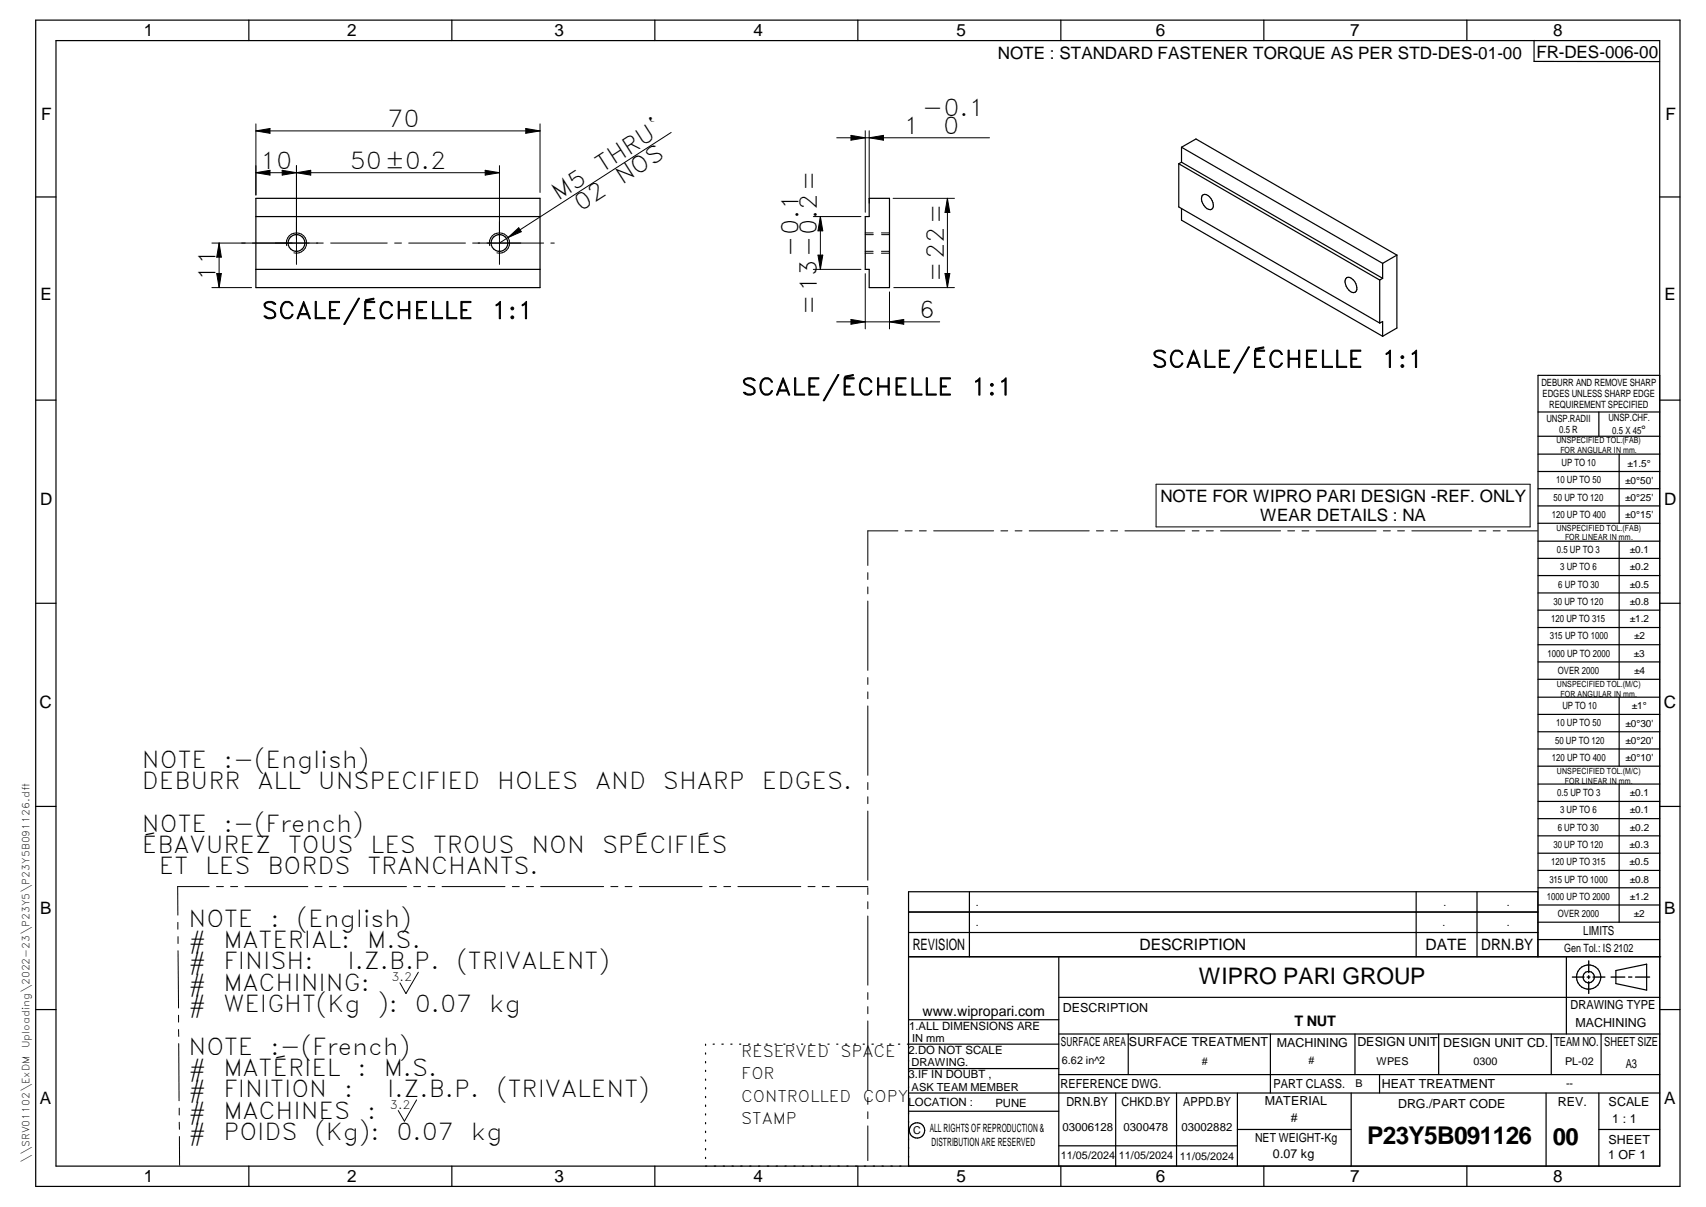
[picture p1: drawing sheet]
<svg xmlns="http://www.w3.org/2000/svg" width="420mm" height="297mm" viewBox="0 0 420 297" stroke-linecap="round" stroke-linejoin="round" font-family="sans-serif">
<defs><g id="words">
<text font-size="6" x="336.8" y="281.6">P23Y5B091126</text>
<text font-size="5.9" x="382.5" y="281.9">00</text>
<g font-size="5.7">
<text x="227.1" y="28.5">-0.1</text>
<text x="95.4" y="31.4">70</text>
<text x="222.5" y="33">1</text>
<text x="232.3" y="33">0</text>
<text x="64" y="41.6">10</text>
<text x="86.1" y="41.6">50±0.2</text>
<text x="148.3" y="42.5" transform="rotate(-33 148.3 42.5)">THRU`</text>
<text x="153.2" y="45.6" transform="rotate(-33 153.2 45.6)">NOS</text>
<text x="137.5" y="49.4" transform="rotate(-33 137.5 49.4)">M5</text>
<text x="143" y="52.1" transform="rotate(-33 143 52.1)">02</text>
<text x="196.6" y="63.2" transform="rotate(-90 196.6 63.2)">-0.1</text>
<text x="53.1" y="69.3" transform="rotate(-90 53.1 69.3)">11</text>
<text x="232.4" y="69.4" transform="rotate(-90 232.4 69.4)">=22=</text>
<text x="201.2" y="77.4" transform="rotate(-90 201.2 77.4)">=13-0.2=</text>
<text x="64.5" y="78.4">SCALE/ÉCHELLE</text>
<text x="121" y="78.4">1:1</text>
<text x="226.3" y="78.3">6</text>
<text x="283.6" y="90.4">SCALE/ÉCHELLE</text>
<text x="340.2" y="90.4">1:1</text>
<text x="182.5" y="97.2">SCALE/ÉCHELLE</text>
<text x="239.1" y="97.2">1:1</text>
<text x="35" y="188.9">NOTE</text>
<text x="55.1" y="188.9">:-(English)</text>
<text x="35" y="194.2">DEBURR</text>
<text x="63.4" y="194.2">ALL</text>
<text x="78.3" y="194.2">UNSPECIFIED</text>
<text x="122.4" y="194.2">HOLES</text>
<text x="146.6" y="194.2">AND</text>
<text x="163.3" y="194.2">SHARP</text>
<text x="187.7" y="194.2">EDGES.</text>
<text x="35" y="204.7">NOTE</text>
<text x="35" y="209.9">ÉBAVUREZ</text>
<text x="55.1" y="204.7">:-(French)</text>
<text x="71" y="209.9">TOUS</text>
<text x="91.3" y="209.9">LES</text>
<text x="106.7" y="209.9">TROUS</text>
<text x="130.9" y="209.9">NON</text>
<text x="148.3" y="209.9">SPÉCIFIÉS</text>
<text x="39.1" y="215.2">ET</text>
<text x="50.5" y="215.2">LES</text>
<text x="65.9" y="215.2">BORDS</text>
<text x="90.5" y="215.2">TRANCHANTS.</text>
<text x="46.4" y="228">NOTE</text>
<text x="46.4" y="233.3">#</text>
<text x="55" y="233.3">MATERIAL:</text>
<text x="66.6" y="228">:</text>
<text x="73" y="228">(English)</text>
<text x="90.4" y="233.3">M.S.</text>
<text x="46.4" y="238.5">#</text>
<text x="55" y="238.5">FINISH:</text>
<text x="85.6" y="238.5">I.Z.B.P.</text>
<text x="112.4" y="238.5">(TRIVALENT)</text>
<text x="46.4" y="243.8">#</text>
<text x="55" y="243.8">MACHINING:</text>
<text x="46.4" y="249">#</text>
<text x="55" y="249">WEIGHT(Kg</text>
<text x="92.9" y="249">):</text>
<text x="102.2" y="249">0.07</text>
<text x="120.5" y="249">kg</text>
<text x="46.4" y="259.5">NOTE</text>
<text x="66.6" y="259.5">:-(French)</text>
<text x="46.4" y="264.8">#</text>
<text x="55" y="264.8">MATÉRIEL</text>
<text x="88.1" y="264.8">:</text>
<text x="94.5" y="264.8">M.S.</text>
<text x="46.4" y="270">#</text>
<text x="46.4" y="275.3">#</text>
<text x="55" y="270">FINITION</text>
<text x="55" y="275.3">MACHINES</text>
<text x="84.7" y="270">:</text>
<text x="90.4" y="275.3">:</text>
<text x="95.4" y="270">I.Z.B.P.</text>
<text x="122.2" y="270">(TRIVALENT)</text>
<text x="46.4" y="280.5">#</text>
<text x="55" y="280.5">POIDS</text>
<text x="77.4" y="280.5">(Kg):</text>
<text x="97.7" y="280.5">0.07</text>
<text x="116" y="280.5">kg</text>
</g>
<text font-size="5.6" x="295.3" y="242.2">WIPRO PARI GROUP</text>
<g font-size="4.2">
<text x="35.4" y="9">1</text>
<text x="85.5" y="8.9">2</text>
<text x="136.6" y="9">3</text>
<text x="185.6" y="9">4</text>
<text x="235.6" y="9">5</text>
<text x="284.6" y="8.8">6</text>
<text x="332.6" y="9">7</text>
<text x="382.6" y="9">8</text>
<text x="245.7" y="14.6">NOTE : STANDARD FASTENER TORQUE AS PER STD-DES-01-00</text>
<text x="378.4" y="14.4">FR-DES-006-00</text>
<text x="10.1" y="29.6">F</text>
<text x="410.2" y="29.6">F</text>
<text x="9.9" y="73.9">E</text>
<text x="409.9" y="73.9">E</text>
<text x="9.9" y="124.2">D</text>
<text x="285.8" y="123.7">NOTE FOR WIPRO PARI DESIGN -REF. ONLY</text>
<text x="409.9" y="124.2">D</text>
<text x="310.4" y="128.1">WEAR DETAILS : NA</text>
<text x="9.7" y="174.3">C</text>
<text x="409.7" y="174.3">C</text>
<text x="9.9" y="225">B</text>
<text x="409.8" y="225">B</text>
<text x="9.8" y="271.7">A</text>
<text x="409.8" y="271.7">A</text>
<text x="35.4" y="291">1</text>
<text x="85.5" y="290.9">2</text>
<text x="136.6" y="291">3</text>
<text x="185.6" y="291">4</text>
<text x="235.6" y="291">5</text>
<text x="284.6" y="290.8">6</text>
<text x="332.6" y="291">7</text>
<text x="382.6" y="291">8</text>
</g>
<g font-size="3.9">
<text x="224.8" y="233.8">REVISION</text>
<text x="280.7" y="233.8">DESCRIPTION</text>
<text x="351.1" y="233.8">DATE</text>
<text x="364.8" y="233.8">DRN.BY</text>
<text x="182.6" y="260">RESERVED</text>
<text x="207" y="260">SPACE</text>
<text x="182.6" y="265.6">FOR</text>
<text x="182.6" y="271.2">CONTROLLED</text>
<text x="212.5" y="271.2">COPY</text>
<text x="182.6" y="276.7">STAMP</text>
</g>
<text font-size="3.6" x="318.8" y="252.6">T NUT</text>
<text font-size="3.5" x="227.2" y="250">www.wipropari.com</text>
<g font-size="3.1">
<text x="389.9" y="230.2">LIMITS</text>
<text x="261.8" y="249">DESCRIPTION</text>
<text x="386.8" y="248.4">DRAWING TYPE</text>
<text x="261.3" y="257.5">SURFACE AREA</text>
<text x="278" y="257.5">SURFACE TREATMENT</text>
<text x="314.5" y="257.6">MACHINING</text>
<text x="334.3" y="257.5">DESIGN UNIT</text>
<text x="355.4" y="257.6">DESIGN UNIT CD.</text>
<text x="382.8" y="257.3">TEAM NO.</text>
<text x="388" y="252.8">MACHINING</text>
<text x="395.1" y="257.4">SHEET SIZE</text>
<text x="400.4" y="262.8">A3</text>
<text x="261.2" y="267.8">REFERENCE DWG.</text>
<text x="313.6" y="267.7">PART CLASS.</text>
<text x="340.3" y="267.7">HEAT TREATMENT</text>
<text x="262.6" y="272.2">DRN.BY</text>
<text x="276.2" y="272.1">CHKD.BY</text>
<text x="291.4" y="272.2">APPD.BY</text>
<text x="311.5" y="272">MATERIAL</text>
<text x="344.3" y="272.6">DRG./PART CODE</text>
<text x="383.7" y="272.2">REV.</text>
<text x="396.2" y="272.3">SCALE</text>
<text x="309.1" y="280.9">NET WEIGHT-Kg</text>
<text x="317.9" y="276.1">#</text>
<text x="396.1" y="281.4">SHEET</text>
<text x="397.1" y="276.4">1 : 1</text>
<text x="313.5" y="285.1">0.07 kg</text>
<text x="396.1" y="285.3">1 OF 1</text>
</g>
<text font-size="3" x="404.2" y="106.8">°</text>
<g font-size="2.8">
<text x="385.2" y="234.4">Gen Tol.: IS 2102</text>
<text x="96.4" y="241.5">3.2</text>
<text x="223.9" y="253.4">1.ALL DIMENSIONS ARE</text>
<text x="223.8" y="259.3">2.DO NOT SCALE</text>
<text x="223.8" y="265.4">3.IF IN DOUBT ,</text>
<text x="96" y="272.9">3.2</text>
<text x="223.8" y="272.2">LOCATION :</text>
<text x="245.1" y="272.4">PUNE</text>
<text x="229" y="278.7">ALL RIGHTS OF REPRODUCTION &amp;</text>
<text x="261.7" y="278.3">03006128</text>
<text x="276.7" y="278.2">0300478</text>
<text x="291" y="278.3">03002882</text>
<text x="229.4" y="282.1">DISTRIBUTION ARE RESERVED</text>
</g>
<g font-size="2.7">
<text x="224.7" y="256.4">IN mm</text>
<text x="224.5" y="262.4">DRAWING.</text>
<text x="261.5" y="261.9">6.62 in^2</text>
<text x="296" y="262">#</text>
<text x="322.2" y="261.7">#</text>
<text x="339" y="262">WPES</text>
<text x="362.9" y="262.1">0300</text>
<text x="385.4" y="262.1">PL-02</text>
<text x="224.5" y="268.4">ASK TEAM MEMBER</text>
<text x="333.9" y="267.5">B</text>
<text x="385.7" y="267.6">--</text>
<text x="224.9" y="279.2">C</text>
<text x="261.3" y="285.2">11/05/2024</text>
<text x="275.6" y="285.2">11/05/2024</text>
<text x="290.6" y="285.4">11/05/2024</text>
</g>
<g font-size="2.5">
<text x="379.6" y="95">DEBURR AND REMOVE SHARP</text>
<text x="379.9" y="97.7">EDGES UNLESS SHARP EDGE</text>
<text x="381.5" y="100.5">REQUIREMENT SPECIFIED</text>
<text x="380.9" y="103.8">UNSP.RADII</text>
<text x="384" y="106.6">0.5 R</text>
<text x="396.1" y="103.6">UNSP.CHF.</text>
<text x="397.1" y="106.8">0.5 X 45</text>
<text x="383.2" y="119">10 UP TO 50</text>
<text x="384.6" y="114.7">UP TO 10</text>
<text x="400.3" y="119">±0°50'</text>
<text x="400.8" y="114.8">±1.5°</text>
<text x="382.6" y="123.2">50 UP TO 120</text>
<text x="400.3" y="123.2">±0°25'</text>
<text x="382.2" y="127.4">120 UP TO 400</text>
<text x="400.3" y="127.4">±0°15'</text>
<text x="383.4" y="136.1">0.5 UP TO 3</text>
<text x="401.4" y="136.1">±0.1</text>
<text x="384.2" y="140.4">3 UP TO 6</text>
<text x="401.4" y="140.3">±0.2</text>
<text x="382.6" y="148.8">30 UP TO 120</text>
<text x="383.8" y="144.6">6 UP TO 30</text>
<text x="401.4" y="148.9">±0.8</text>
<text x="401.4" y="144.7">±0.5</text>
<text x="382" y="153.1">120 UP TO 315</text>
<text x="401.4" y="153.1">±1.2</text>
<text x="381.2" y="161.6">1000 UP TO 2000</text>
<text x="381.7" y="157.4">315 UP TO 1000</text>
<text x="402.4" y="161.6">±3</text>
<text x="402.5" y="157.4">±2</text>
<text x="383.7" y="165.9">OVER 2000</text>
<text x="402.5" y="165.9">±4</text>
<text x="383.2" y="178.8">10 UP TO 50</text>
<text x="384.8" y="174.5">UP TO 10</text>
<text x="400.3" y="178.8">±0°30'</text>
<text x="401.9" y="174.6">±1°</text>
<text x="383" y="183">50 UP TO 120</text>
<text x="400.3" y="183.1">±0°20'</text>
<text x="382.2" y="187.3">120 UP TO 400</text>
<text x="400.3" y="187.3">±0°10'</text>
<text x="383.5" y="195.9">0.5 UP TO 3</text>
<text x="401.4" y="196">±0.1</text>
<text x="384.2" y="200.1">3 UP TO 6</text>
<text x="401.4" y="200.2">±0.1</text>
<text x="382.6" y="208.7">30 UP TO 120</text>
<text x="383.7" y="204.4">6 UP TO 30</text>
<text x="401.4" y="208.7">±0.3</text>
<text x="401.4" y="204.4">±0.2</text>
<text x="382" y="213">120 UP TO 315</text>
<text x="401.4" y="212.9">±0.5</text>
<text x="381" y="221.4">1000 UP TO 2000</text>
<text x="381.6" y="217.2">315 UP TO 1000</text>
<text x="401.4" y="221.4">±1.2</text>
<text x="401.4" y="217.2">±0.8</text>
<text x="240.4" y="222.8">.</text>
<text x="240.4" y="228">.</text>
<text x="355.2" y="227.8">.</text>
<text x="355.5" y="223">.</text>
<text x="371.1" y="227.8">.</text>
<text x="371.1" y="222.9">.</text>
<text x="383.7" y="225.7">OVER 2000</text>
<text x="402.4" y="225.7">±2</text>
</g>
<g font-size="2.4">
<text x="7.2" y="258" transform="rotate(-90 7.2 258)">Uploading\2022-23\P23Y5\P23Y5B091126.dft</text>
<text x="7.2" y="286.3" transform="rotate(-90 7.2 286.3)">\\SRV01102\ExDM</text>
</g>
<g font-size="2.1">
<text x="383.3" y="109.1">UNSPECIFIED TOL.(FAB)</text>
<text x="384.3" y="111.4">FOR ANGULAR IN mm.</text>
<text x="383.4" y="130.6">UNSPECIFIED TOL.(FAB)</text>
<text x="385.4" y="133">FOR LINEAR IN mm.</text>
<text x="383.4" y="169">UNSPECIFIED TOL.(M/C)</text>
<text x="384.3" y="171.4">FOR ANGULAR IN mm.</text>
<text x="383.4" y="190.5">UNSPECIFIED TOL.(M/C)</text>
<text x="385.4" y="192.8">FOR LINEAR IN mm.</text>
</g>
</g></defs>
<g fill="none" stroke="#000" stroke-width=".3">
<path d="M8.8 5h405v287h-405zM13.8 10h395v277h-395zM61.3 5v5M111.3 5v5M161.3 5v5M211.3 5v5M261.3 5v5M311.3 5v5M361.3 5v5M377.8 9.9v5.2l30.9 .1M291 36.2l3.5-2 49.5 28.6M291 36.2v3.7"/>
<path d="M291 36.2l49.5 28.6M291 39.9l49.5 28.6M291 39.9l-.7 .4M8.8 48.5h5M63 48.8h70v22h-70zM63 53.3h70M214.1 48.8h5v22h-5v-4.5h-1v-13h1zM290.3 40.3v10.6l49.5 28.6M290.3 40.3l49.5 28.6M291 51.4v2.8l49.5 28.6M296.3 47.9a2.42 2.42 0 0 1 2.5 2.5 .93 .93 0 0 1-.4 1.1 .93 .93 0 0 1-1.1-.1 2.44 2.44 0 0 1-1-3.5zM408.8 48.5h5"/>
<path d="M63 66.3h70M331.7 68.3a2.15 2.15 0 0 1 2.4 2 1.04 1.04 0 0 1-.1 1.4 1.04 1.04 0 0 1-1.4 .1l-.4-.4a2.43 2.43 0 0 1-.5-3.1zM339.8 68.9v10.6M339.8 79.5l.7-.4v3.7M340.5 68.5l-.7 .4M340.5 64.8v3.7M344 62.8v17.9l-3.5 2.1M344 62.8l-3.5 2M8.8 98.5h5M408.8 92.4h-30v143.1M408.8 98.5h5M378.8 101.4h30"/>
<path d="M378.8 107.4h30M378.8 111.8h30M378.8 116h30M393.8 101.4v6M398.8 111.8v17M378.8 120.3h30M378.8 124.5h30M378.8 128.8h30M378.8 133.2h30M378.8 137.4h30M398.8 133.2v34M8.8 148.5h5"/>
<path d="M378.8 141.6h30M378.8 145.9h30M378.8 150.2h30M378.8 154.4h30M378.8 158.7h30M408.8 148.5h5M378.8 162.9h30M378.8 167.2h30M378.8 171.6h30M378.8 175.8h30M398.8 171.6v17M8.8 198.5h5"/>
<path d="M378.8 180.1h30M378.8 184.3h30M378.8 188.6h30M378.8 193h30M378.8 197.2h30M398.8 193v33.9M408.8 198.5h5M238.7 219.5v16M348.8 219.5v16M363.8 219.5v16M378.8 201.5h30M378.8 205.7h30"/>
<path d="M378.8 210h30M378.8 214.2h30M378.8 218.5h30M223.8 235.5h185.2M223.8 229.5h154.9M223.8 224.5h154.9M260.8 235.5v51.5M378.7 235.5v-16h-154.9v67.5M378.8 222.7h30M378.8 226.9h30M378.8 231.2h30M385.8 235.5v19"/>
<path d="M398 238.8l7.5-1.5v6.4l-7.5-1.6zM8.8 248.5h5M173.8 257v.3M173.8 259.1v.3M175.6 257h.3M177.8 257h.3M180 257h.3M182.1 257h.3M184.4 257h.2M186.5 257h.3M188.7 257h.3M190.9 257h.3"/>
<path d="M193 257h.3M195.2 257h.3M197.4 257h.3M199.5 257h.3M201.7 257h.3M203.9 257h.3M206.1 257h.3M208.2 257h.4M210.4 257h.3M212.6 257h.3M214.7 257h.4M216.9 257h.3"/>
<path d="M219.1 257h.3M221.3 257h.3M223.8 251h37M260.8 257h-37.3M260.8 245.4h148M260.8 254.5h148M277.9 254.5v10M312.9 254.5v14.5M333.7 254.5v10M354.3 254.5v10M382 254.5v10M394.3 254.5v10"/>
<path d="M408.8 248.5h5M173.8 261.2v.4M173.8 263.4v.3M173.8 265.6v.3M173.8 267.7v.3M173.8 269.8v.3M173.8 271.9v.4M173.8 274.1v.3M173.8 276.3v.3M173.8 278.4v.3M223.8 263h37M223.8 273.5h37"/>
<path d="M260.8 264.5h148M274.8 269v18M289.8 269v18M304.7 278h28.1M304.7 269v18M332.8 269v18M339.8 264.5v4.5M380.8 269v18M393.8 269v18M393.8 278h15M408.8 269h-185M61.3 287v5"/>
<path d="M111.3 287v5M161.3 287v5M173.8 280.5v.3M173.8 282.7v.3M173.8 284.8v.3M211.3 287v5M260.8 282h43.9M261.3 287v5M311.3 287v5M361.3 287v5"/>
<circle cx="73" cy="59.8" r="2.07"/>
<circle cx="123" cy="59.8" r="2.06"/>
<circle cx="391.3" cy="240.5" r="2.99"/>
<circle cx="391.3" cy="240.5" r="1.4"/>
<circle cx="225.9" cy="278.2" r="1.89"/>
</g>
<g fill="none" stroke="#000" stroke-width=".25">
<path d="M63 30.5v17.5M63 32.2h70M63 32.2l3.5-.6v1.2zM129.5 31.6l3.5 .6-3.5 .6zM133 30.5v16.9M165.3 32.6l-42.3 27.2M206.1 33.9h37.6M209.6 33.3l3.5 .6-3.5 .6zM213.1 32.2v20M214.1 32.2v17.8M214.1 33.9l3.5-.6v1.2zM54 59.8l.5 3.5h-1.1z"/>
<path d="M54 59.8v11M63 42.5h60M63 42.5l3.5-.6v1.2zM69.5 41.9l7 1.2v-1.2l-7 1.2zM73 40.8v24.3M79.6 59.8h-27.4M81.4 59.8h14M97.2 59.8h1.7M100.7 59.8h13.9M116.4 59.8h17.5M119.5 41.9l3.5 .6-3.5 .6zM123 40.8v24.3"/>
<path d="M125.1 58.5l2.7-2.5 .6 1zM135.7 59.8h.8M200.3 53.3h11.7M202 53.3l.6 3.5h-1.1zM202 53.3v13M213.1 57.3h1.9M213.1 57.7h2M217.1 57.3h2M217.1 57.7h2M220 48.8h15.1M233.3 48.8l.6 3.5h-1.2zM233.3 48.8v22"/>
<path d="M52.2 70.8h9.8M53.4 67.3h1.1l-.5 3.5zM70.6 60.5a2.5 2.5 0 0 1 2.2-3.2 2.5 2.5 0 0 1 2.7 2.7 2.5 2.5 0 0 1-3.1 2.2M120.6 60.5a2.5 2.5 0 0 1 2.2-3.2 2.5 2.5 0 0 1 2.7 2.7 2.5 2.5 0 0 1-3.1 2.2M200.3 66.3h11.7M201.5 62.8h1.1l-.6 3.5zM206.1 79.2h25.3M209.6 78.6l3.5 .6-3.5 .6zM213.1 61.8h1.9M213.1 62.3h1.9M213.1 67.4v13.5M217.1 61.8h2"/>
<path d="M217.1 62.3h2M219.1 71.8v9.1M219.1 79.2l3.5-.6v1.2zM220.1 70.8h15M232.7 67.3h1.2l-.6 3.5zM284.7 119.2h92.1v10.5h-92.1zM221.1 130.6h-7.4v8.5M222.9 130.6h1.8M226.4 130.6h1.7M229.9 130.6h14.8M246.5 130.6h1.7M250 130.6h1.7"/>
<path d="M253.5 130.6h14.8M270 130.6h1.8M273.5 130.6h1.7M277.1 130.6h14.7M293.6 130.6h1.7M297.1 130.6h1.7M300.6 130.6h14.8M317.2 130.6h1.6M320.7 130.6h1.7M324.1 130.6h14.8M340.7 130.6h1.7M344.2 130.6h1.7"/>
<path d="M347.7 130.6h14.7M364.3 130.6h1.7M367.7 130.6h1.8M371.3 130.6h7.3M213.7 140.9v1.7M213.7 144.4v1.7M213.7 147.9v17.1M213.7 166.8v1.6M213.7 170.3v1.7M213.7 173.7v17.1M213.7 192.6v1.7M213.7 196.1v1.7"/>
<path d="M213.7 199.6v17M51.5 218.2h-7.7v7M53.3 218.2h1.7M56.8 218.2h1.7M60.3 218.2h15.5M77.6 218.2h1.7M81.1 218.2h1.7M84.6 218.2h15.5M101.9 218.2h1.7M105.4 218.2h1.7M108.9 218.2h15.5M126.2 218.2h1.7"/>
<path d="M129.7 218.2h1.7M133.2 218.2h15.5M150.4 218.2h1.8M154 218.2h1.6M157.5 218.2h15.4M174.7 218.2h1.7M178.3 218.2h1.6M181.7 218.2h15.5M199 218.2h1.7M202.5 218.2h1.7M206 218.2h7.7M213.7 218.4v1.7"/>
<path d="M43.8 227v1.7M43.8 230.5v1.7M43.8 234l.2 14.1M103 239.3l-3 5.2-1.5-2.6M213.7 221.9v1.7M213.7 225.4v17M44 249.9v1.6M44 253.4v1.7M44 256.8l.1 14.1M213.7 244.3v1.7M213.7 247.7v1.8M213.7 251.2v17.1"/>
<path d="M44.1 272.7v1.7M44.1 276.2l.1 1.7M44.2 279.7v7.1M102.6 270.7l-3 5.2-1.5-2.6M213.7 270.1v1.7M213.7 273.6v1.7M213.7 277.1v8.5"/>
</g>
<path d="M391.3 236.5v2.9M387.3 240.5h2.8M390.9 240.5h.7M391.3 240.1v.7M391.3 241.6v2.9M392.3 240.5h3M396.8 240.5h3.4M401.1 240.5h.8M402.8 240.5h3.5" fill="none" stroke="#000" stroke-width=".34"/>
<g fill="#000">
<path d="M63 32.2l3.5-.6v1.2zM129.5 31.6l3.5 .6-3.5 .6zM209.6 33.3l3.5 .6-3.5 .6zM214.1 33.9l3.5-.6v1.2zM63 42.5l3.5-.6v1.2zM69.5 41.9l3.5 .6-3.5 .6zM73 42.5l3.5-.6v1.2zM119.5 41.9l3.5 .6-3.5 .6zM125.1 58.5l2.7-2.5 .6 1zM202 53.3l.6 3.5h-1.1zM233.3 48.8l.6 3.5h-1.2zM53.4 67.3h1.1l-.5 3.5z"/>
<path d="M54 59.8l.5 3.5h-1.1zM201.5 62.8h1.1l-.6 3.5zM209.6 78.6l3.5 .6-3.5 .6zM219.1 79.2l3.5-.6v1.2zM232.7 67.3h1.2l-.6 3.5z"/>
</g>
<use href="#words"/>
</svg>
